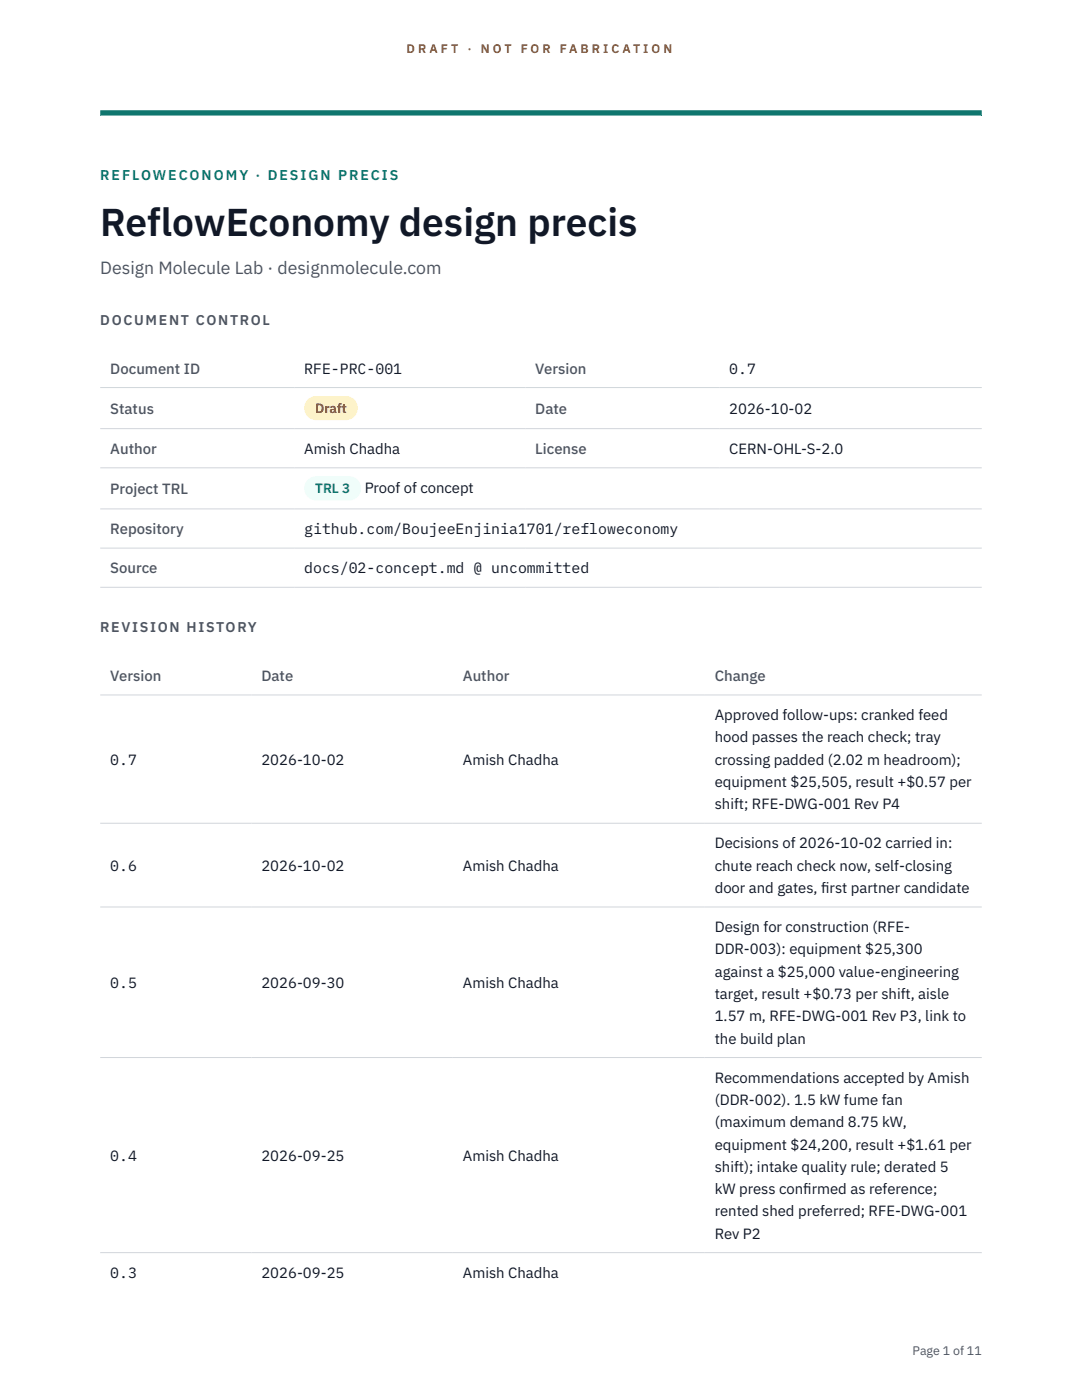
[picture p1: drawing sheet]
<svg xmlns="http://www.w3.org/2000/svg" width="216mm" height="279mm" viewBox="0 0 216 279" stroke-linecap="round" stroke-linejoin="round" font-family="sans-serif">
<defs><g id="words">
<text font-size="7.8" fill="#111827" x="20" y="47.1">ReflowEconomy design precis</text>
<text font-size="3.5" fill="#4b5563" x="20" y="54.6">Design Molecule Lab · designmolecule.com</text>
<g font-size="3" fill="#4b5563">
<text x="22" y="74.5">Document ID</text>
<text x="106.8" y="74.5">Version</text>
<text x="22" y="82.6">Status</text>
<text x="106.8" y="82.6">Date</text>
<text x="22" y="90.6">Author</text>
<text x="106.8" y="90.6">License</text>
<text x="22" y="98.6">Project TRL</text>
<text x="22" y="106.6">Repository</text>
<text x="22" y="114.4">Source</text>
<text x="22" y="135.9">Version</text>
<text x="52.2" y="135.9">Date</text>
<text x="92.4" y="135.9">Author</text>
<text x="142.6" y="135.9">Change</text>
</g>
<g font-size="3" fill="#111827">
<text x="60.7" y="74.5">RFE-PRC-001</text>
<text x="145.5" y="74.5">0.7</text>
<text x="145.5" y="82.6">2026-10-02</text>
<text x="60.7" y="90.6">Amish Chadha</text>
<text x="145.5" y="90.6">CERN-OHL-S-2.0</text>
<text x="72.8" y="98.5">Proof of concept</text>
<text x="60.7" y="106.6">github.com/BoujeeEnjinia1701/refloweconomy</text>
<text x="60.7" y="114.4">docs/02-concept.md @ uncommitted</text>
<text x="142.6" y="143.7">Approved follow-ups: cranked feed</text>
<text x="142.6" y="148.2">hood passes the reach check; tray</text>
<text x="22" y="152.6">0.7</text>
<text x="52.2" y="152.6">2026-10-02</text>
<text x="92.4" y="152.6">Amish Chadha</text>
<text x="142.6" y="152.6">crossing padded (2.02 m headroom);</text>
<text x="142.6" y="157.1">equipment $25,505, result +$0.57 per</text>
<text x="142.6" y="161.5">shift; RFE-DWG-001 Rev P4</text>
<text x="22" y="173.8">0.6</text>
<text x="52.2" y="173.8">2026-10-02</text>
<text x="92.4" y="173.8">Amish Chadha</text>
<text x="142.6" y="169.3">Decisions of 2026-10-02 carried in:</text>
<text x="142.6" y="173.8">chute reach check now, self-closing</text>
<text x="142.6" y="178.2">door and gates, f</text>
<text x="163.9" y="178.2">irst partner candidate</text>
<text x="142.6" y="186">Design for construction (RFE-</text>
<text x="142.6" y="190.5">DDR-003): equipment $25,300</text>
<text x="22" y="197.1">0.5</text>
<text x="52.2" y="197.1">2026-09-30</text>
<text x="92.4" y="197.1">Amish Chadha</text>
<text x="142.6" y="194.9">against a $25,000 value-engineering</text>
<text x="142.6" y="199.4">target, result +$0.73 per shift, aisle</text>
<text x="142.6" y="203.8">1.57 m, RFE-DWG-001 Rev P3, link to</text>
<text x="142.6" y="208.3">the build plan</text>
<text x="142.6" y="216.1">Recommendations accepted by Amish</text>
<text x="142.6" y="220.5">(DDR-002). 1.5 kW fume fan</text>
<text x="142.6" y="225">(maximum demand 8.75 kW,</text>
<text x="22" y="231.6">0.4</text>
<text x="52.2" y="231.6">2026-09-25</text>
<text x="92.4" y="231.6">Amish Chadha</text>
<text x="142.6" y="229.4">equipment $24,200, result +$1.61 per</text>
<text x="142.6" y="233.9">shift); intake quality rule; derated 5</text>
<text x="142.6" y="238.3">kW press conf</text>
<text x="160.3" y="238.3">irmed as reference;</text>
<text x="142.6" y="242.7">rented shed preferred; RFE-DWG-001</text>
<text x="142.6" y="247.2">Rev P2</text>
<text x="22" y="255">0.3</text>
<text x="52.2" y="255">2026-09-25</text>
<text x="92.4" y="255">Amish Chadha</text>
</g>
<text font-size="2.8" fill="#0f766e" x="20" y="36">REFLOWECONOMY · DESIGN PRECIS</text>
<g font-size="2.8" fill="#4b5563">
<text x="20" y="64.8">DOCUMENT CONTROL</text>
<text x="20" y="126.2">REVISION HISTORY</text>
</g>
<text font-size="2.7" fill="#92400e" x="62.9" y="82.5">Draft</text>
<text font-size="2.7" fill="#0f766e" x="62.9" y="98.5">TRL 3</text>
<g font-size="2.5" fill="#b45309">
<text x="81.1" y="10.5">D R A F T</text>
<text x="93.3" y="10.5">·</text>
<text x="95.9" y="10.5">N O T</text>
<text x="103.9" y="10.5">F O R</text>
<text x="111.7" y="10.5">F A B R I C A T I O N</text>
</g>
<text font-size="2.5" fill="#4b5563" x="182.1" y="270.3">Page 1 of 11</text>
</g></defs>
<path d="M20 23.1h175.9zM20 22h175.9v1.1h-175.9z" fill-rule="evenodd" fill="#0f766e"/>
<path d="M20 77.3h175.9M20 85.5h175.9M20 93.4h175.9M20 101.6h175.9M20 109.4h175.9M20 117.2h175.9M20 138.7h175.9M20 164.3h175.9M20 181h175.9M20 211.1h175.9M20 250h175.9" fill="none" stroke="#d1d5db" stroke-width=".2"/>
<path d="M60.7 79h10.7v4.9h-10.7z" fill="#fef3c7"/>
<path d="M60.7 95.1h11.4v4.8h-11.4z" fill="#f0fdfa"/>
<use href="#words"/>
</svg>
